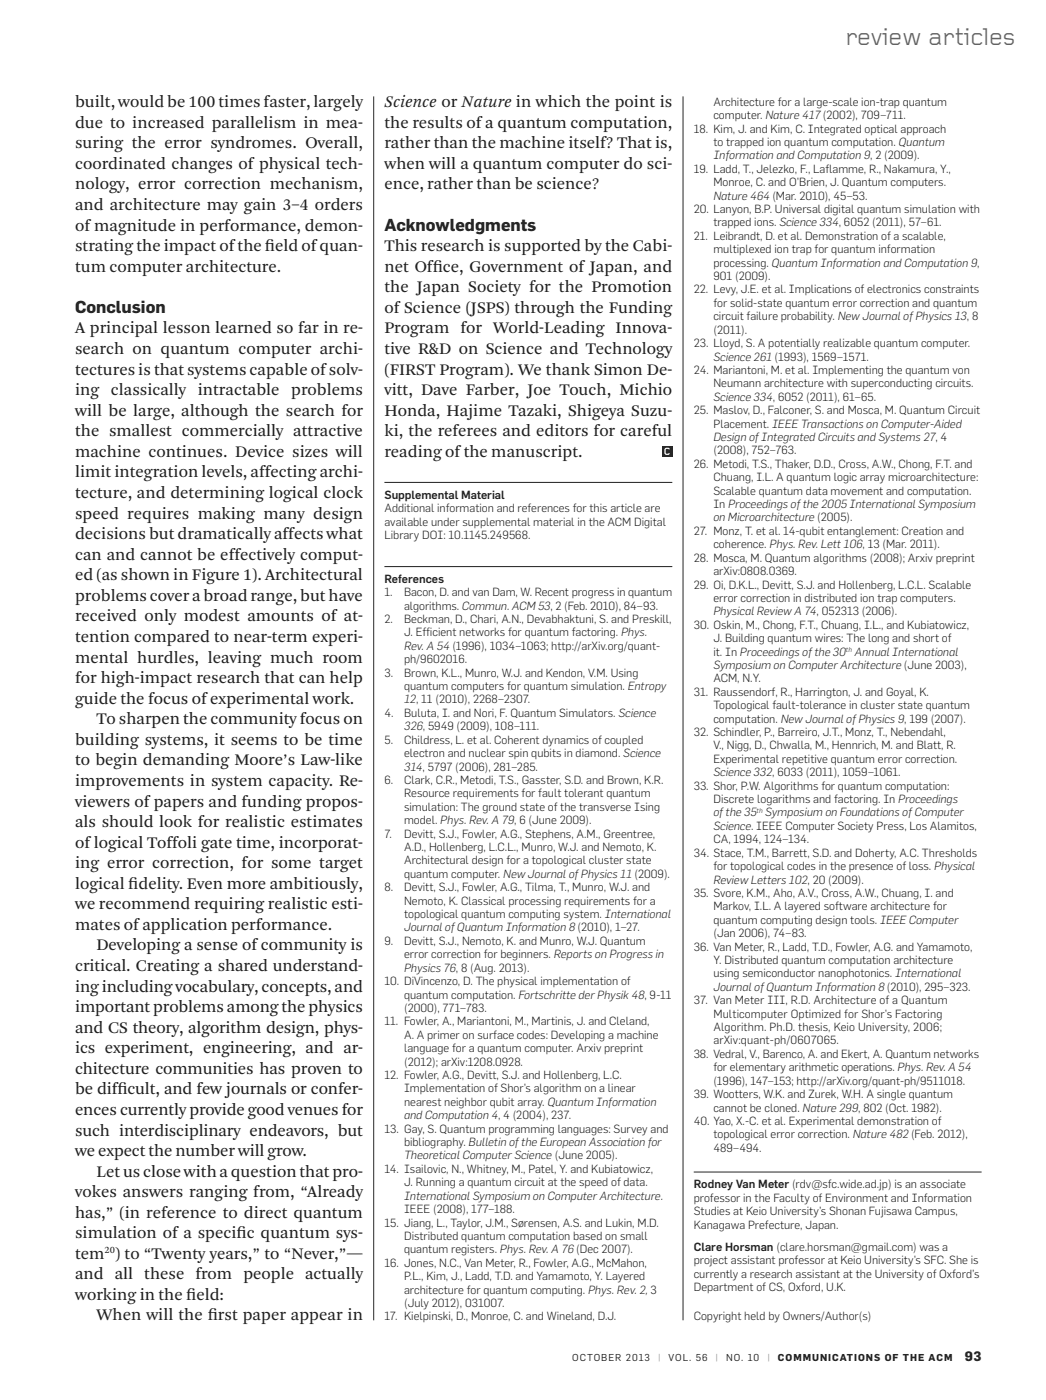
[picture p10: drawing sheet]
<svg xmlns="http://www.w3.org/2000/svg" width="206mm" height="276mm" viewBox="0 0 206 276" stroke-linecap="round" stroke-linejoin="round" font-family="sans-serif">
<defs><g id="words">
<text font-size="4.9" fill="#636366" x="166.8" y="8.8">review articles</text>
<g font-size="3.4" fill="#231f20">
<text x="14.8" y="21.1">built, would be 100 times faster, largely</text>
<text x="75.8" y="21.1">Science or Nature in which the point is</text>
<text x="14.8" y="25.2">due to increased parallelism in mea-</text>
<text x="14.8" y="29.3">suring the error syndromes. Overall,</text>
<text x="75.8" y="25.2">the results of a quantum computation,</text>
<text x="75.8" y="29.3">rather than the machine itself? That is,</text>
<text x="14.8" y="33.3">coordinated changes of physical tech-</text>
<text x="75.8" y="33.3">when will a quantum computer do sci-</text>
<text x="14.8" y="37.4">nology, error correction mechanism,</text>
<text x="14.8" y="41.4">and architecture may gain 3–4 orders</text>
<text x="75.8" y="37.4">ence, rather than be science?</text>
<text x="14.8" y="45.5">of magnitude in performance, demon-</text>
<text x="75.8" y="45.5">Acknowledgments</text>
<text x="14.8" y="49.5">strating the impact of the f</text>
<text x="14.8" y="53.6">tum computer architecture.</text>
<text x="52.3" y="49.5">ield of quan-</text>
<text x="75.8" y="49.5">This research is supported by the Cabi-</text>
<text x="75.8" y="53.6">net Off</text>
<text x="85.4" y="53.6">ice, Government of Japan, and</text>
<text x="75.8" y="57.7">the Japan Society for the Promotion</text>
<text x="14.8" y="61.7">Conclusion</text>
<text x="14.8" y="65.8">A principal lesson learned so far in re-</text>
<text x="75.8" y="61.7">of Science (JSPS) through the Funding</text>
<text x="75.8" y="65.8">Program for World-Leading Innova-</text>
<text x="14.8" y="69.8">search on quantum computer archi-</text>
<text x="75.8" y="69.8">tive R&amp;D on Science and Technology</text>
<text x="14.8" y="73.9">tectures is that systems capable of solv-</text>
<text x="14.8" y="78">ing classically intractable problems</text>
<text x="75.8" y="73.9">(FIRST Program). We thank Simon De-</text>
<text x="75.8" y="78">vitt, Dave Farber, Joe Touch, Michio</text>
<text x="14.8" y="82">will be large, although the search for</text>
<text x="75.8" y="82">Honda, Hajime Tazaki, Shigeya Suzu-</text>
<text x="14.8" y="86.1">the smallest commercially attractive</text>
<text x="75.8" y="86.1">ki, the referees and editors for careful</text>
<text x="14.8" y="90.1">machine continues. Device sizes will</text>
<text x="14.8" y="94.2">limit integration levels, affecting archi-</text>
<text x="75.8" y="90.1">reading of the manuscript.</text>
<text x="14.8" y="98.2">tecture, and determining logical clock</text>
<text x="14.8" y="102.3">speed requires making many design</text>
<text x="14.8" y="106.4">decisions but dramatically affects what</text>
<text x="14.8" y="110.4">can and cannot be effectively comput-</text>
<text x="14.8" y="114.5">ed (as shown in Figure 1). Architectural</text>
<text x="14.8" y="118.5">problems cover a broad range, but have</text>
<text x="14.8" y="122.6">received only modest amounts of at-</text>
<text x="14.8" y="126.7">tention compared to near-term experi-</text>
<text x="14.8" y="130.7">mental hurdles, leaving much room</text>
<text x="14.8" y="134.8">for high-impact research that can help</text>
<text x="14.8" y="138.8">guide the focus of experimental work.</text>
<text x="19" y="142.9">To sharpen the community focus on</text>
<text x="14.8" y="147">building systems, it seems to be time</text>
<text x="14.8" y="151">to begin demanding Moore’s Law-like</text>
<text x="14.8" y="155.1">improvements in system capacity. Re-</text>
<text x="14.8" y="159.1">viewers of papers and funding propos-</text>
<text x="14.8" y="163.2">als should look for realistic estimates</text>
<text x="14.8" y="167.2">of logical Toffoli gate time, incorporat-</text>
<text x="14.8" y="171.3">ing error correction, for some target</text>
<text x="14.8" y="175.4">logical f</text>
<text x="14.8" y="179.4">we recommend requiring realistic esti-</text>
<text x="25.3" y="175.4">idelity. Even more ambitiously,</text>
<text x="14.8" y="183.5">mates of application performance.</text>
<text x="14.8" y="191.6">critical. Creating a shared understand-</text>
<text x="19" y="187.5">Developing a sense of community is</text>
<text x="14.8" y="195.7">ing including vocabulary, concepts, and</text>
<text x="14.8" y="199.7">important problems among the physics</text>
<text x="14.8" y="203.8">and CS theory, algorithm design, phys-</text>
<text x="14.8" y="207.8">ics experiment, engineering, and ar-</text>
<text x="14.8" y="211.9">chitecture communities has proven to</text>
<text x="14.8" y="215.9">be diff</text>
<text x="23.2" y="215.9">icult, and few journals or confer-</text>
<text x="14.8" y="220">ences currently provide good venues for</text>
<text x="14.8" y="224.1">such interdisciplinary endeavors, but</text>
<text x="14.8" y="228.1">we expect the number will grow.</text>
<text x="19" y="232.2">Let us close with a question that pro-</text>
<text x="14.8" y="236.2">vokes answers ranging from, “Already</text>
<text x="14.8" y="240.3">has,” (in reference to direct quantum</text>
<text x="14.8" y="244.4">simulation of a specif</text>
<text x="46.7" y="244.4">ic quantum sys-</text>
<text x="14.8" y="248.4">tem ) to “Twenty years,” to “Never,”—</text>
<text x="14.8" y="252.4">and all these from people actually</text>
<text x="14.8" y="256.4">working in the f</text>
<text x="36.7" y="256.4">ield:</text>
<text x="19" y="260.5">When will the f</text>
<text x="41" y="260.5">irst paper appear in</text>
</g>
<text font-size="2.6" fill="#231f20" x="190.4" y="268.6">93</text>
<g font-size="2.3" fill="#231f20">
<text x="140.8" y="20.9">Architecture for a large-scale ion-trap quantum</text>
<text x="140.8" y="23.5">computer. Nature 417(2002), 709–711.</text>
<text x="136.9" y="26.2">18.K im, J. and Kim, C. Integrated optical approach</text>
<text x="140.8" y="28.8">to trapped ion quantum computation. Quantum</text>
<text x="136.9" y="34.1">19.L add, T., Jelezko, F., Laf</text>
<text x="140.8" y="31.4">Information and Computation 9, 2 (2009).</text>
<text x="162.9" y="34.1">lamme, R., Nakamura, Y.,</text>
<text x="140.8" y="36.7">Monroe, C. and O’Brien, J. Quantum computers.</text>
<text x="140.8" y="39.4">Nature 464 (Mar. 2010), 45–53.</text>
<text x="136.9" y="42">20.L anyon, B.P. Universal digital quantum simulation with</text>
<text x="136.9" y="47.3">21.L eibrandt, D. et al. Demonstration of a scalable,</text>
<text x="140.8" y="44.7">trapped ions. Science 334, 6052 (2011), 57–61.</text>
<text x="140.8" y="50">multiplexed ion trap for quantum information</text>
<text x="140.8" y="52.6">processing. Quantum Information and Computation 9,</text>
<text x="136.9" y="57.9">22.L evy, J.E. et al. Implications of electronics constraints</text>
<text x="140.8" y="55.3">901 (2009).</text>
<text x="140.8" y="60.6">for solid-state quantum error correction and quantum</text>
<text x="140.8" y="63.2">circuit failure probability. New Journal of Physics 13, 8</text>
<text x="140.8" y="65.8">(2011).</text>
<text x="136.9" y="68.5">23.L loyd, S. A potentially realizable quantum computer.</text>
<text x="140.8" y="71.1">Science 261 (1993), 1569–1571.</text>
<text x="136.9" y="73.8">24.M ariantoni, M. et al. Implementing the quantum von</text>
<text x="140.8" y="76.4">Neumann architecture with superconducting circuits.</text>
<text x="136.9" y="81.7">25.M aslov, D., Falconer, S. and Mosca, M. Quantum Circuit</text>
<text x="140.8" y="79.1">Science 334, 6052 (2011), 61–65.</text>
<text x="140.8" y="84.4">Placement. IEEE Transactions on Computer-Aided</text>
<text x="140.8" y="87">Design of Integrated Circuits and Systems 27, 4</text>
<text x="140.8" y="89.7">(2008), 752–763.</text>
<text x="136.9" y="92.3">26.M etodi, T.S., Thaker, D.D., Cross, A.W., Chong, F.T. and</text>
<text x="140.8" y="95">Chuang, I.L. A quantum logic array microarchitecture:</text>
<text x="75.8" y="98.4">Supplemental Material</text>
<text x="75.8" y="101">Additional information and references for this article are</text>
<text x="140.8" y="97.6">Scalable quantum data movement and computation.</text>
<text x="140.8" y="100.2">In Proceedings of the 2005 International Symposium</text>
<text x="75.8" y="103.7">available under supplemental material in the ACM Digital</text>
<text x="75.8" y="106.3">Library DOI: 10.1145.249568.</text>
<text x="136.9" y="105.5">27.M onz, T. et al. 14-qubit entanglement: Creation and</text>
<text x="140.8" y="102.9">on Microarchitecture (2005).</text>
<text x="136.9" y="110.8">28.M osca, M. Quantum algorithms (2008); Arxiv preprint</text>
<text x="140.8" y="108.2">coherence. Phys. Rev. Lett 106, 13 (Mar. 2011).</text>
<text x="140.8" y="113.5">arXiv:0808.0369.</text>
<text x="75.8" y="115">References</text>
<text x="75.8" y="117.6">1.B</text>
<text x="81.1" y="117.6">acon, D. and van Dam, W. Recent progress in quantum</text>
<text x="136.9" y="116.1">29.O i, D.K.L., Devitt, S.J. and Hollenberg, L.C.L. Scalable</text>
<text x="140.8" y="118.8">error correction in distributed ion trap computers.</text>
<text x="75.8" y="122.9">2.B</text>
<text x="79.7" y="120.3">algorithms. Commun. ACM 53, 2 (Feb. 2010), 84–93.</text>
<text x="79.7" y="125.6">J. Eff</text>
<text x="81.1" y="122.9">eckman, D., Chari, A.N., Devabhaktuni, S. and Preskill,</text>
<text x="84.1" y="125.6">icient networks for quantum factoring. Phys.</text>
<text x="136.9" y="124.1">30.O skin, M., Chong, F.T., Chuang, I.L., and Kubiatowicz,</text>
<text x="140.8" y="121.4">Physical Review A 74, 052313 (2006).</text>
<text x="79.7" y="128.2">Rev. A 54 (1996), 1034–1063; http://arXiv.org/quant-</text>
<text x="79.7" y="130.9">ph/9602016.</text>
<text x="140.8" y="132">Symposium on Computer Architecture (June 2003),</text>
<text x="140.8" y="126.7">J. Building quantum wires: The long and short of</text>
<text x="140.8" y="129.4">it. In Proceedings of the 30</text>
<text x="168.6" y="129.3">Annual International</text>
<text x="75.8" y="133.5">3.B</text>
<text x="79.7" y="136.1">quantum computers for quantum simulation. Entropy</text>
<text x="81.1" y="133.5">rown, K.L., Munro, W.J. and Kendon, V.M. Using</text>
<text x="136.9" y="137.3">31.R aussendorf, R., Harrington, J. and Goyal, K.</text>
<text x="140.8" y="134.6">ACM, N.Y.</text>
<text x="75.8" y="141.4">4.B</text>
<text x="79.7" y="138.8">12, 11 (2010), 2268–2307.</text>
<text x="81.1" y="141.4">uluta, I. and Nori, F. Quantum Simulators. Science</text>
<text x="140.8" y="139.9">Topological fault-tolerance in cluster state quantum</text>
<text x="140.8" y="142.6">computation. New Journal of Physics 9, 199 (2007).</text>
<text x="75.8" y="146.7">5.</text>
<text x="79.7" y="144.1">326, 5949 (2009), 108–111.</text>
<text x="79.7" y="146.7">Childress, L. et al. Coherent dynamics of coupled</text>
<text x="79.7" y="149.4">electron and nuclear spin qubits in diamond. Science</text>
<text x="136.9" y="145.2">32.S chindler, P., Barreiro, J.T., Monz, T., Nebendahl,</text>
<text x="140.8" y="147.9">V., Nigg, D., Chwalla, M., Hennrich, M. and Blatt, R.</text>
<text x="75.8" y="154.7">6.</text>
<text x="79.7" y="152">314, 5797 (2006), 281–285.</text>
<text x="79.7" y="154.7">Clark, C.R., Metodi, T.S., Gasster, S.D. and Brown, K.R.</text>
<text x="136.9" y="155.8">33.S hor, P.W. Algorithms for quantum computation:</text>
<text x="140.8" y="150.5">Experimental repetitive quantum error correction.</text>
<text x="140.8" y="153.2">Science 332, 6033 (2011), 1059–1061.</text>
<text x="79.7" y="157.3">Resource requirements for fault tolerant quantum</text>
<text x="79.7" y="160">simulation: The ground state of the transverse Ising</text>
<text x="140.8" y="158.4">Discrete logarithms and factoring. In Proceedings</text>
<text x="140.8" y="161.1">of the 35</text>
<text x="151" y="161.1">Symposium on Foundations of Computer</text>
<text x="75.8" y="165.3">7.</text>
<text x="79.7" y="162.6">model. Phys. Rev. A 79, 6 (June 2009).</text>
<text x="79.7" y="165.3">Devitt, S.J., Fowler, A.G., Stephens, A.M., Greentree,</text>
<text x="79.7" y="167.9">A.D., Hollenberg, L.C.L., Munro, W.J. and Nemoto, K.</text>
<text x="140.8" y="163.7">Science. IE</text>
<text x="140.8" y="166.4">CA, 1994, 124–134.</text>
<text x="150.4" y="163.7">E</text>
<text x="154.9" y="163.7">Computer Society Press, Los Alamitos,</text>
<text x="79.7" y="170.5">Architectural design for a topological cluster state</text>
<text x="79.7" y="173.2">quantum computer. New Journal of Physics 11 (2009).</text>
<text x="136.9" y="169">34.S tace, T.M., Barrett, S.D. and Doherty, A.C. Thresholds</text>
<text x="140.8" y="171.7">for topological codes in the presence of loss. Physical</text>
<text x="75.8" y="175.8">8.</text>
<text x="79.7" y="175.8">Devitt, S.J., Fowler, A.G., Tilma, T., Munro, W.J. and</text>
<text x="79.7" y="178.5">Nemoto, K. Classical processing requirements for a</text>
<text x="136.9" y="177">35.S vore, K.M., Aho, A.V., Cross, A.W., Chuang, I. and</text>
<text x="140.8" y="174.3">Review Letters 102, 20 (2009).</text>
<text x="140.8" y="179.6">Markov, I.L. A layered software architecture for</text>
<text x="79.7" y="181.1">topological quantum computing system. International</text>
<text x="79.7" y="183.8">Journal of Quantum Information 8 (2010), 1–27.</text>
<text x="140.8" y="182.3">quantum computing design tools. IEEE Computer</text>
<text x="140.8" y="184.9">(Jan 2006), 74–83.</text>
<text x="75.8" y="186.4">9.</text>
<text x="79.7" y="186.4">Devitt, S.J., Nemoto, K. and Munro, W.J. Quantum</text>
<text x="79.7" y="189.1">error correction for beginners. Reports on Progress in</text>
<text x="79.7" y="191.7">Physics 76, 8 (Aug. 2013).</text>
<text x="136.9" y="187.5">36. Van Meter, R., Ladd, T.D., Fowler, A.G. and Yamamoto,</text>
<text x="140.8" y="190.2">Y. Distributed quantum computation architecture</text>
<text x="75.8" y="194.4">10. DiVincenzo, D. The physical implementation of</text>
<text x="79.7" y="197">quantum computation. Fortschritte der Physik 48, 9-11</text>
<text x="140.8" y="192.8">using semiconductor nanophotonics. International</text>
<text x="140.8" y="195.5">Journal of Quantum Information 8 (2010), 295–323.</text>
<text x="75.8" y="202.3">11. Fowler, A., Mariantoni, M., Martinis, J. and Cleland,</text>
<text x="79.7" y="199.7">(2000), 771–783.</text>
<text x="136.9" y="198.1">37. Van M eter III, R.D. Architecture of a Quantum</text>
<text x="140.8" y="200.8">M ulticomputer Optimized for Shor’s Factoring</text>
<text x="140.8" y="203.4">Algorithm. Ph.D. thesis, Keio University, 2006;</text>
<text x="79.7" y="204.9">A. A primer on surface codes: Developing a machine</text>
<text x="79.7" y="207.6">language for a quantum computer. Arxiv preprint</text>
<text x="136.9" y="208.7">38. Vedral, V., Barenco, A. and Ekert, A. Quantum networks</text>
<text x="140.8" y="206.1">arXiv:quant-ph/0607065.</text>
<text x="75.8" y="212.9">12. Fowler, A.G., Devitt, S.J. and Hollenberg, L.C.</text>
<text x="79.7" y="210.2">(2012); arXiv:1208.0928.</text>
<text x="79.7" y="215.5">Implementation of Shor’s algorithm on a linear</text>
<text x="140.8" y="211.4">for elementary arithmetic operations. Phys. Rev. A 54</text>
<text x="140.8" y="214">(1996), 147–153; http://arXiv.org/quant-ph/9511018.</text>
<text x="79.7" y="218.2">nearest neighbor qubit array. Quantum Information</text>
<text x="79.7" y="220.8">and Computation 4, 4 (2004), 237.</text>
<text x="136.9" y="216.7">39. Wootters, W.K. and Zurek, W.H. A single quantum</text>
<text x="136.9" y="221.9">40.Y ao, X.-C. et al. Experimental demonstration of</text>
<text x="140.8" y="219.3">cannot be cloned. Nature 299, 802 (Oct. 1982).</text>
<text x="75.8" y="223.5">13.G ay, S. Quantum programming languages: Survey and</text>
<text x="79.7" y="226.1">bibliography. Bulletin of the European Association for</text>
<text x="140.8" y="224.6">topological error correction. Nature 482 (Feb. 2012),</text>
<text x="140.8" y="227.2">489–494.</text>
<text x="75.8" y="231.4">14. Isailovic, N., Whitney, M., Patel, Y. and Kubiatowicz,</text>
<text x="79.7" y="228.8">Theoretical Computer Science (June 2005).</text>
<text x="79.7" y="234.1">J. Running a quantum circuit at the speed of data.</text>
<text x="79.7" y="236.7">International Symposium on Computer Architecture.</text>
<text x="79.7" y="239.4">IE</text>
<text x="80.9" y="239.4">E</text>
<text x="85.5" y="239.4">(2008), 177–188.</text>
<text x="136.9" y="234.5">Rodney Van Meter (rdv@sfc.wide.ad.jp) is an associate</text>
<text x="136.9" y="237.1">professor in the Faculty of Environment and Information</text>
<text x="136.9" y="239.8">Studies at Keio University’s Shonan Fujisawa Campus,</text>
<text x="75.8" y="242">15. Jiang, L., Taylor, J.M., Sørensen, A.S. and Lukin, M.D.</text>
<text x="79.7" y="244.6">Distributed quantum computation based on small</text>
<text x="136.9" y="242.4">Kanagawa Prefecture, Japan.</text>
<text x="75.8" y="249.9">16. Jones, N.C., Van Meter, R., Fowler, A.G., McMahon,</text>
<text x="79.7" y="247.3">quantum registers. Phys. Rev. A 76 (Dec 2007).</text>
<text x="136.9" y="246.8">Clare Horsman (clare.horsman@gmail.com) was a</text>
<text x="136.9" y="249.5">project assistant professor at Keio University’s SFC. She is</text>
<text x="79.7" y="252.6">P.L., Kim, J., Ladd, T.D. and Yamamoto, Y. Layered</text>
<text x="79.7" y="255.2">architecture for quantum computing. Phys. Rev. 2, 3</text>
<text x="79.7" y="257.9">(July 2012), 031007.</text>
<text x="136.9" y="252.1">currently a research assistant at the University of Oxford’s</text>
<text x="136.9" y="254.8">Department of CS, Oxford, U.K.</text>
<text x="75.8" y="260.5">17.K ielpinski, D., Monroe, C. and Wineland, D.J.</text>
<text x="136.9" y="260.5">Copyright held by Owners/Author(s)</text>
</g>
<text font-size="2" fill="#231f20" x="20.6" y="247.2">20</text>
<g font-size="1.9" fill="#231f20">
<text x="112.9" y="268.6">o</text>
<text x="112.9" y="268.6">c</text>
<text x="112.9" y="268.6">t</text>
<text x="118.6" y="268.6">be</text>
<text x="120.1" y="268.6">r</text>
<text x="123.5" y="268.6">2013</text>
<text x="131.9" y="268.6">vo l. 56</text>
<text x="143.3" y="268.6">no . 10</text>
<text x="153.5" y="268.6">c ommunic</text>
<text x="164.2" y="268.6">a</text>
<text x="167.1" y="268.6">tions of the a</text>
<text x="183.2" y="268.6">c</text>
<text x="186.3" y="268.6">m</text>
</g>
<g font-size="1.9" fill="#939598">
<text x="129.8" y="268.6">|</text>
<text x="141.1" y="268.6">|</text>
<text x="151.3" y="268.6">|</text>
</g>
<g font-size="1.3" fill="#231f20">
<text x="166.9" y="128.6">th</text>
<text x="149.3" y="160.3">th</text>
</g>
</g></defs>
<path d="M73.7 19v241.5M134.8 19v241.5M75.8 95.2h56.8M75.8 111.8h56.8" fill="none" stroke="#231f20" stroke-width=".2"/>
<path d="M130.6 88h2v2.1h-2z" fill="#231f20"/>
<path d="M131.1 88.6l.3-.3h.5l.3 .3-.2 .1-.2-.1-.5 .1v.7l.5 .1 .2-.1 .2 .1-.2 .2h-.6l-.3-.2z" fill="#fff"/>
<path d="M136.9 231.2h56.8" fill="none" stroke="#231f20" stroke-width=".2"/>
<use href="#words"/>
</svg>
